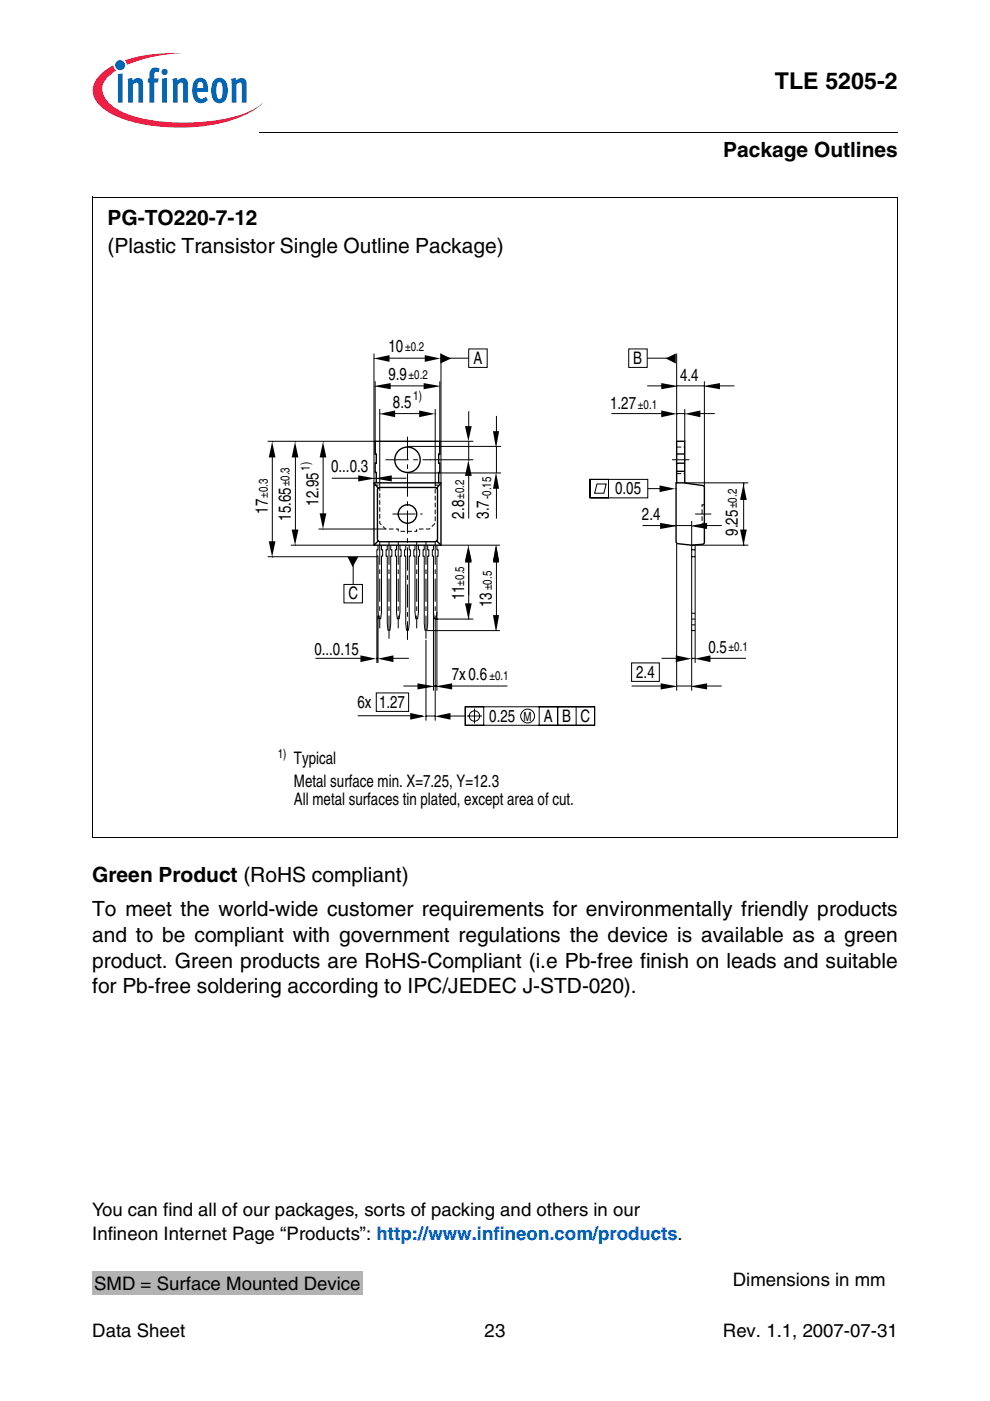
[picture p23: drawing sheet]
<svg xmlns="http://www.w3.org/2000/svg" width="210mm" height="297mm" viewBox="0 0 210 297" stroke-linecap="round" stroke-linejoin="round" font-family="sans-serif">
<defs><g id="words">
<text font-size="4.9" x="164.3" y="18.8">TLE 5205-2</text>
<g font-size="4.4">
<text x="153.3" y="33.3">Package Outlines</text>
<text x="22.8" y="47.6">PG-TO220-7-12</text>
<text x="22.8" y="53.6">(Plastic Transistor Single Outline Package)</text>
<text x="19.6" y="186.9">Green Product (RoHS compliant)</text>
<text x="19.6" y="194.3">To meet the world-wide customer requirements for environmentally friendly products</text>
<text x="19.6" y="199.7">and to be compliant with government regulations the device is available as a green</text>
<text x="19.6" y="205.2">product. Green products are RoHS-Compliant (i.e Pb-free finish on leads and suitable</text>
<text x="19.6" y="210.6">for Pb-free soldering according to IPC/JEDEC J-STD-020).</text>
</g>
<g font-size="3.9">
<text x="19.6" y="257.9">You can find all of our packages, sorts of packing and others in our</text>
<text x="19.6" y="262.8">Infineon Internet Page “Products”: http://www.infineon.com/products.</text>
<text x="19.9" y="273.5">SMD = Surface Mounted Device</text>
<text x="155.4" y="272.6">Dimensions in mm</text>
<text x="19.6" y="283.5">Data Sheet</text>
<text x="102.8" y="283.5">23</text>
<text x="153.3" y="283.5">Rev. 1.1, 2007-07-31</text>
</g>
<g font-size="3.7">
<text x="82.4" y="74.7">10</text>
<text x="100.4" y="77.2">A</text>
<text x="134.3" y="77.2">B</text>
<text x="82.3" y="80.6">9.9</text>
<text x="144.2" y="80.8">4.4</text>
<text x="83.3" y="86.5">8.5</text>
<text x="129.4" y="86.7">1.27</text>
<text x="70.2" y="100.2">0...0.3</text>
<text x="67.5" y="107.2" transform="rotate(-90 67.5 107.2)">12.95</text>
<text x="130.4" y="104.8">0.05</text>
<text x="56.8" y="108.9" transform="rotate(-90 56.8 108.9)">17</text>
<text x="61.7" y="110.4" transform="rotate(-90 61.7 110.4)">15.65</text>
<text x="98.4" y="109.9" transform="rotate(-90 98.4 109.9)">2.8</text>
<text x="103.7" y="110" transform="rotate(-90 103.7 110)">3.7</text>
<text x="136.1" y="110.2">2.4</text>
<text x="156.4" y="113.6" transform="rotate(-90 156.4 113.6)">9.25</text>
<text x="73.9" y="127.1">C</text>
<text x="98.4" y="127.3" transform="rotate(-90 98.4 127.3)">11</text>
<text x="104.3" y="128.8" transform="rotate(-90 104.3 128.8)">13</text>
<text x="66.7" y="138.8">0...0.15</text>
<text x="134.9" y="143.7">2.4</text>
<text x="150.2" y="138.3">0.5</text>
<text x="95.8" y="144.2">7x0.6</text>
<text x="75.8" y="150.1">6x</text>
<text x="80.4" y="150.1">1.27</text>
<text x="103.7" y="153">0.25</text>
<text x="115.3" y="153">A</text>
<text x="119.2" y="153">B</text>
<text x="123.1" y="153">C</text>
<text x="62.3" y="162">Typical</text>
<text x="62.3" y="166.9">Metal surface min. X=7.25, Y=12.3</text>
<text x="62.3" y="170.7">All metal surfaces tin plated, except area of cut.</text>
</g>
<g font-size="2.7">
<text x="85.9" y="74.5">±0.2</text>
<text x="86.6" y="80.3">±0.2</text>
<text x="87.6" y="84.7">1)</text>
<text x="135.3" y="86.7">±0.1</text>
<text x="65.7" y="99.8" transform="rotate(-90 65.7 99.8)">1)</text>
<text x="56.8" y="105.6" transform="rotate(-90 56.8 105.6)">±0.3</text>
<text x="61.4" y="103.1" transform="rotate(-90 61.4 103.1)">±0.3</text>
<text x="98.4" y="105.8" transform="rotate(-90 98.4 105.8)">±0.2</text>
<text x="104.2" y="105.8" transform="rotate(-90 104.2 105.8)">-0.15</text>
<text x="156.2" y="107.8" transform="rotate(-90 156.2 107.8)">±0.2</text>
<text x="98.4" y="124.2" transform="rotate(-90 98.4 124.2)">±0.5</text>
<text x="104.3" y="125.1" transform="rotate(-90 104.3 125.1)">±0.5</text>
<text x="154.5" y="138.1">±0.1</text>
<text x="103.8" y="144.2">±0.1</text>
<text x="111" y="152.8">M</text>
<text x="58.9" y="160.7">1)</text>
</g>
</g></defs>
<circle cx="25.5" cy="13.8" r="1.06" fill="#0166b3"/>
<g fill="#ed1a40">
<path d="M26.5 12.8l.7-.2a31.7 31.7 0 0 1 11.7-1.2 31 31 0 0 0-11.4 2.1l-.6 .3z"/>
<path d="M21.1 16l1.3-1.1 1.6-1.1 .2 .7 .4 .5a4.8 4.8 0 0 0-2.9 4.1 6.1 6.1 0 0 0 3.7 4.4 31.1 31.1 0 0 0 15.1 2.5 30.9 30.9 0 0 0 13.6-3l1.6-1.1a19.2 19.2 0 0 1-10.1 4.5 41 41 0 0 1-19.9-1.3 9.9 9.9 0 0 1-5.6-4.2 4.2 4.2 0 0 1 1-4.9z"/>
</g>
<g fill="#0166b3">
<path d="M25 15.7l1-.1v6.2h-1z"/>
<path d="M27.1 16.7l.9-.2 .1 .6a1.19 1.19 0 0 1 1.4-.6 1.19 1.19 0 0 1 .8 1.3v4h-1v-4a.4 .4 0 0 0-.6-.2l-.5 .4v3.8h-1z"/>
<path d="M32.2 14.6l.7-.3 .8 .2 .2 .1-.3 .8-.2-.1a.46 .46 0 0 0-.6 .2l-.1 1.1h.9l-.1 .9h-.8v4.3h-1v-4.3h-.4v-.9h.4v-.7a1.72 1.72 0 0 1 .5-1.3z"/>
<path d="M36.6 16.7l.9-.2 .1 .6a1.19 1.19 0 0 1 1.4-.6 1.19 1.19 0 0 1 .8 1.3v4h-1v-4a.4 .4 0 0 0-.6-.2l-.5 .4v3.8h-1z"/>
<path d="M49 16.7l.9-.2 .2 .6a1.19 1.19 0 0 1 1.4-.6 1.19 1.19 0 0 1 .8 1.3v4h-1l-.1-4a.4 .4 0 0 0-.6-.2l-.5 .4v3.8h-1z"/>
<path d="M34.2 15.3a.7 .7 0 0 1 1.4 0 .7 .7 0 0 1-1.4 0zM34.4 16.7l1-.2v5.3h-1z"/>
<path d="M41.5 16.9a1.55 1.55 0 0 1 1.7-.2 1.55 1.55 0 0 1 .8 1.4l.1 1.4h-2.3a1.06 1.06 0 0 0 .3 1.1 1.06 1.06 0 0 0 1.1 .2l.5-.3 .4 .7a1.83 1.83 0 0 1-2.2 .6 1.83 1.83 0 0 1-1.1-1.9v-1.7l.3-.7zM42.1 17.5l-.3 1.2h1.3v-.8a.56 .56 0 0 0-.4-.5 .56 .56 0 0 0-.6 .1z"/>
<path d="M45.6 16.8a1.68 1.68 0 0 1 1.8-.1 1.68 1.68 0 0 1 .8 1.7l.1 1.3a1.9 1.9 0 0 1-2.3 2.1 2.85 2.85 0 0 1-1.2-3.2 2.71 2.71 0 0 1 .8-1.8zM46.2 17.5a4.2 4.2 0 0 0 0 3.3l.3 .2a1.49 1.49 0 0 0 .7-1.8v-.4a1.15 1.15 0 0 0-.7-1.4z"/>
</g>
<g fill="#000">
<path d="M55.1 28l.1 .2zM79.3 76l3.3-.7v1.4zM90.1 75.3l3.3 .7-3.3 .7zM93.4 76h.1zM93.4 74.9l2.2 1.1-2.2 1.1zM141.1 76l2.2-1.1v2.2zM57.7 93.7l.7 3.3h-1.4zM62.6 93.7l.7 3.3h-1.5zM68.5 93.7l.7 3.3h-1.4zM79.5 81.8v.1zM79.5 81.8l3.3-.6v1.3l-3.3-.6zM80.5 87.7l3.3-.7v1.5z"/>
<path d="M88.9 87l3.3 .7-3.3 .8zM93.1 81.8v.1zM89.8 81.2l3.3 .6v.1l-3.3 .6zM99.3 93.5v.2zM98.6 90.3h1.4l-.7 3.2zM99.3 97.6l.7 3.3h-1.4zM104.5 91.4h1.3l-.6 3.3h-.1zM105.1 94.7h.1zM140.2 87l3.3 .7-3.3 .8zM143.5 81.8v.1zM140.2 81.2l3.3 .6v.1l-3.3 .6zM145.2 87.7l3.3-.7v1.5z"/>
<path d="M149.3 81.8v.1zM149.3 81.8l3.3-.6v1.3l-3.3-.6zM57 114.8h1.4l-.7 3.3zM61.8 112.3h1.5l-.7 3.3zM68.5 112.2v.1zM67.8 108.8h1.4l-.7 3.4zM79.3 101.4v.1zM76 100.8l3.3 .6v.1l-3.3 .6zM79.7 101.4v.1zM79.7 101.4l3.4-.6v1.3l-3.4-.6zM99.3 115.8v.2zM99.3 116l.7 3.3h-1.4z"/>
<path d="M99.3 115.6v.1zM99.3 115.7l.7 3.2h-1.4zM105.1 115.7l.1-.1zM105.1 115.7h.1l.6 3.2h-1.3zM105.2 115.8l-.1 .2zM105.1 116h.1l.6 3.3h-1.3zM105.1 100.4l.1-.1zM105.1 100.4h.1l.6 3.2h-1.3zM139.8 102.9l3.4 .7-3.4 .7zM143.3 111.4v.2zM140 110.9l3.3 .5v.2l-3.3 .6zM146.6 111.4v.2z"/>
<path d="M146.6 111.4l3.3-.5v1.3l-3.3-.6zM156.9 112.3h1.4l-.7 3.3zM157.6 102.7l.7 3.3h-1.4zM73.7 118.1h2.3l-1.2 2.1zM79.7 139.7h.4zM76.4 138.9l3.3 .8-3.3 .7zM80.1 139.7l3.3-.8v1.5zM99.3 131.2v.2zM98.6 127.9h1.4l-.7 3.3zM104.5 130.4h1.3l-.6 3.3h-.1zM105.1 133.7h.1zM143.3 138.9l3.3 .8-3.3 .7z"/>
<path d="M147.3 139.7l3.3-.8v1.5zM87 151.2l3.2 .7-3.2 .7zM90.2 151.9h.1zM91.8 145.5v.1zM88.5 144.9l3.3 .6v.1l-3.3 .6zM92.2 151.9l3.3-.7v1.4zM92.5 145.5v.1zM92.5 145.5l3.4-.6v1.3l-3.4-.6zM143.4 145.5v.1zM140.1 144.9l3.3 .6v.1l-3.3 .6zM146.6 145.5v.1zM146.6 145.5l3.3-.6v1.3l-3.3-.6z"/>
</g>
<g fill="none" stroke="#000" stroke-width=".21">
<path d="M55.2 28.1h135.2M79.3 75v27.4M81.7 75.9h9.6M93.5 75v27.4M94.7 75.9h4.7M99.4 74h3.9v3.9h-3.9zM133.3 74h3.9v3.9h-3.9zM137.2 75.9h4.9M143.5 75v18.6M56.8 93.6h22.9M57.7 95.5v19.8M62.6 96.5v16.2"/>
<path d="M68.5 96.5v12.7M79.5 80.8v15.5M80.5 86.7v16.4M81.7 81.8h9.6M81.7 87.7h8.9M86.3 94.6h19.9M91.2 97.5h9.2M92.3 86.7v16.2M93.3 93.6h7.1M93.3 80.8v15.7M99.4 87.2v3.4M99.4 93.6v3.9"/>
<path d="M99.4 99.4v10.6M105.3 88.2v4.9M105.3 94.6v5.7M129.6 87.7h12M137.2 81.8h3.4M142.5 97.5h3.7M143.5 81.8h5.8M143.5 87.7h1.7M145.2 86.7v6.9M148.1 87.7h3.5M149.3 80.8v22.3M152.3 81.8h3.4"/>
<path d="M56.8 118h23.2M61.7 115.6h17.6M67.5 112.2h14.2M70.4 101.4h7.2M74.9 119.3v4.6M79.3 101.4h.5M79.9 118v22.6M80.1 115.6v1h-.2v1.3h.2v11.9l.2 1.4h.4l.2-1.4v-11.9h.2v-1.3h-.2v-1M81.5 101.4h4.6M82.1 115.6v1h-.2v1.3h.2v14.3l.2 1.4h.4l.1-1.4v-14.3h.3v-1.3h-.3v-1M84.1 115.6v1h-.3v1.3h.3v11.9l.1 1.4h.4l.2-1.4v-11.9h.2v-1.3h-.2v-1M86 115.6v1h-.2v1.3h.2v14.3l.2 1.4h.4l.2-1.4v-14.3h.2v-1.3h-.2v-1"/>
<path d="M86.3 100.3h19.9M88 115.6v1h-.3v1.3h.3v11.9l.1 1.4h.5l.1-1.4v-11.9h.3v-1.3h-.3v-1M89.9 115.6v1h-.2v1.3h.2v14.3l.2 1.4h.4l.2-1.4v-14.3h.2v-1.3h-.2v-1M91.9 115.6v1h-.2v1.3h.2v11.9l.2 1.4h.4l.1-1.4v-11.9h.3v-1.3h-.3v-1M93.3 115.6h12.7M99.4 118v13.3M105.3 101.6v8.4M105.3 118v13M125.1 101.6h12.2v4h-12.2zM125.1 101.6h3.9v4h-3.9zM126.6 102.6h1.9l-.5 2h-1.9zM136.2 111.4h10.5"/>
<path d="M137.3 103.6h3M143.5 115.3v31.1M145.2 102.4h13.5M146.7 115.6v18.1h.7v-18.1M146.7 115.6h12M146.7 118h.7M146.7 116.6h.7M146.7 110.5v5.1M149.6 111.4h3.4M157.7 102.4v13.2M66.9 139.6h10M72.9 123.9h3.9v3.9h-3.9z"/>
<path d="M79.9 139.6h.2M80.1 130.5v10.1M83.3 139.6h3.4M90.3 135.7v17.1M90.6 133.7h15.4M91.9 129.8v16.6M92.3 133.2v19.6M92.3 131.3h8.1M92.6 129.8v16.6M140.3 139.6h3.4M146.7 139.6h.7M146.7 133.5v12.9"/>
<path d="M146.7 132.5h.7M146.7 131.3h.7M146.7 130h.7M147.4 133.7v6.9M150.3 139.6h7.9M75.9 151.8h13.7M79.8 146.9h6.8v3.9h-6.8zM85.5 145.4h3.5M90.3 151.8h2M91.9 145.4h.7M95.2 151.8h3.4M95.6 145.4h12"/>
<path d="M98.6 149.9h27.5v3.9h-27.5zM98.6 149.9h4v3.9h-4zM99 151.8h3.2M100.6 150.2v3.2M114.3 149.9h3.9v3.9h-3.9zM118.2 149.9h7.9v3.9h-7.9zM122.2 149.9v3.9M133.9 140.6h5.9v3.9h-5.9zM133.9 145.4h6.6M143.5 145.4h3.2M149.6 145.4h3.4"/>
<circle cx="100.6" cy="151.8" r="1.1"/>
<circle cx="111.9" cy="151.8" r="1.47"/>
</g>
<g fill="none" stroke="#000" stroke-width=".29">
<path d="M143.5 98.2h1.7M143.5 96.3h1.7M143.5 99.9h1.7M79.3 102.4h14.2v13.2h-14.2zM79.3 102.4l.9 1.1M79.8 102.4v-2.2h-.3v-2h.3v-1.9h-.3v-2.7h13.8v2.7h-.3v1.9h.3v2h-.3v2.2M80.2 103.5l.4-.1h11.6a.59 .59 0 0 1 .6 .5v10.4a.59 .59 0 0 1-.6 .6h-11.6a.59 .59 0 0 1-.6-.6v-10.4zM80.2 114.7l-.9 .9M92.6 114.7l.9 .9M93.5 102.4l-.9 1.1M143.3 102.4h1.6l4.1 .5 .3 .3v11.8l-.1 .3a12.4 12.4 0 0 1-5.7-.1l-.2-.3zM143.5 102.4v-8.8h1.7v8.8"/>
<circle cx="86.4" cy="97.5" r="2.69"/>
<circle cx="86.4" cy="109" r="1.96"/>
</g>
<path d="M81.7 97.5h9.6M86.4 92.6v43.1M80.5 114.8v18.4M82.5 114.9v20.8M83.2 109h6.4M84.4 114.9v18.3M88.4 114.9v18.3M90.3 114.9v20.8M92.3 114.8v18.4M147.4 109h3.4" fill="none" stroke="#000" stroke-width=".21" stroke-dasharray="4.9 1 1 1" stroke-linecap="butt"/>
<path d="M143.5 94.8h1.7M79.3 102.9h1.2v8l1.2 1.3h2.7v.5h4v-.5h2.6l1.3-1.3v-8h1.2M143.5 100.4h1.7M149.3 107h-.4v3.9h.4" fill="none" stroke="#000" stroke-width=".21" stroke-dasharray="1 .5" stroke-linecap="butt"/>
<g fill="#fff">
<path d="M21 43.2h87.4v12.6h-87.4z"/>
<path d="M22.8 44.7h84v11.1h-84z"/>
</g>
<path d="M19.6 41.7v135.8M19.6 41.8h170.8M190.3 41.8v135.7M19.5 177.5h170.8" fill="none" stroke="#000" stroke-width=".21"/>
<g fill="#fff">
<path d="M19.6 255.3h125.9v14.4h-125.9z"/>
<path d="M153.8 270h36.5v4.5h-36.5z"/>
</g>
<path d="M19.6 269.6h57.2v4.9h-57.2z" fill="#b3b3b3"/>
<use href="#words"/>
</svg>
